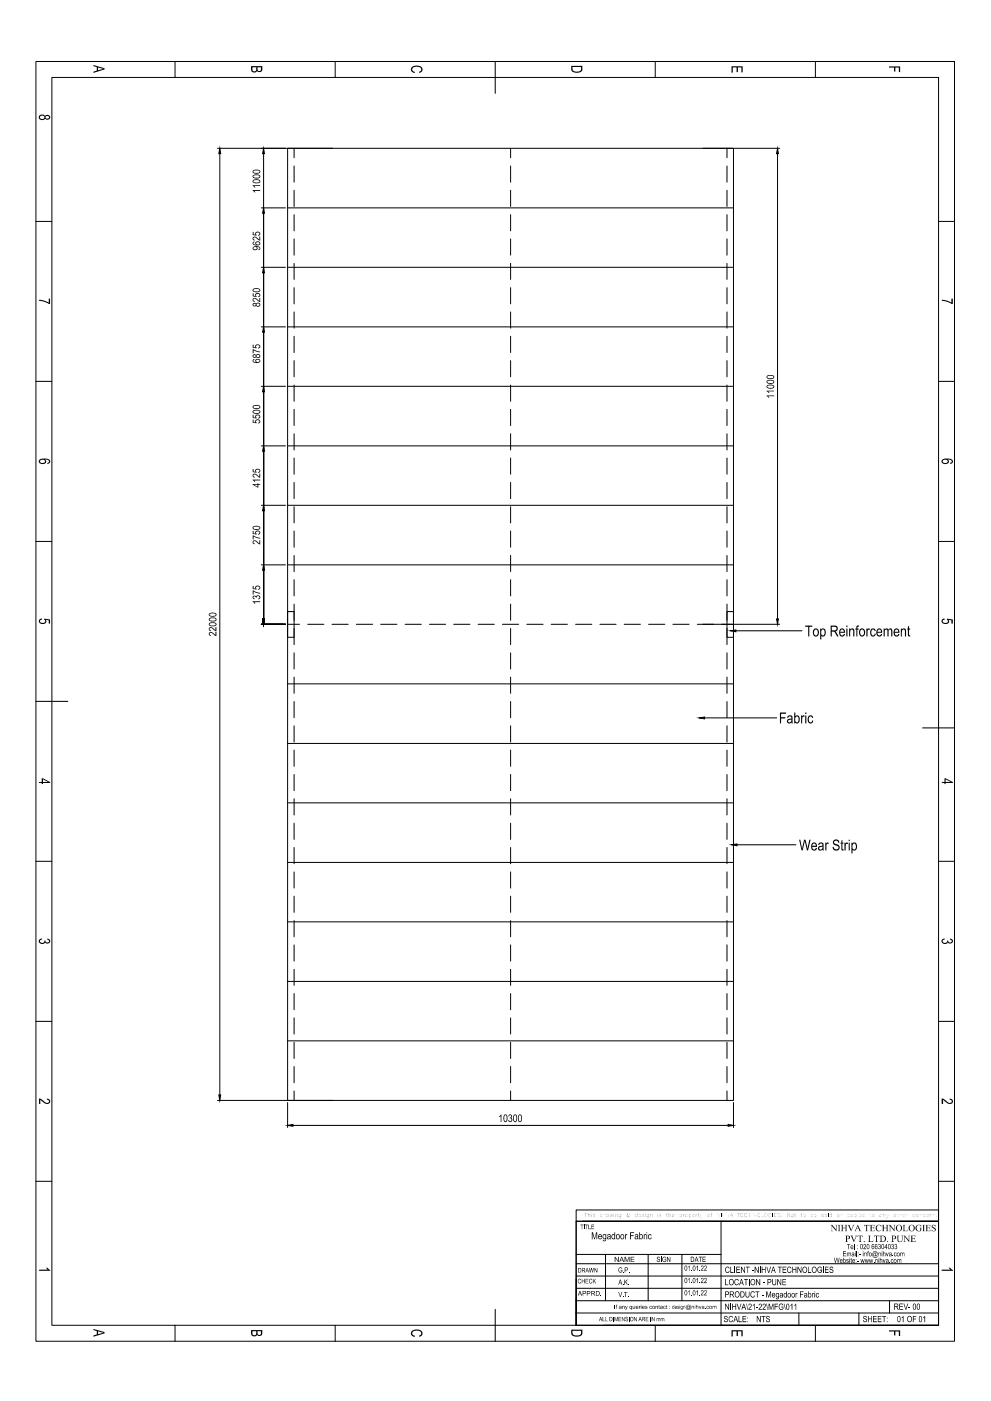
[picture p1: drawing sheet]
<svg xmlns="http://www.w3.org/2000/svg" width="297mm" height="420mm" viewBox="0 0 297 420" stroke-linecap="round" stroke-linejoin="round" font-family="sans-serif">
<!-- layer: RAHM2 -->
<g fill="none" stroke="#000" stroke-width=".3">
<path d="M65.2 44.5h34.5M65.9 46.1v282.3M79 46.1v139.5M86.2 44.5h133.7v285.5h-133.7zM88.2 44.5v2.8M88.2 49.8v4.8M88.2 57.1v4.8M153 44.5v2.8M153 49.8v4.8M153 57.1v4.8M210.7 44.5h23M217.9 44.5v2.8"/>
<path d="M217.9 49.8v4.8M217.9 57.1v4.8M233.1 46.1v139.5M78.3 62.3h7.3M86.2 62.3h133.7M88.2 64.4v4.8M88.2 71.7v4.8M88.2 79v4.8M153 64.4v4.8M153 71.7v4.8M153 79v4.8M217.9 64.4v4.8"/>
<path d="M217.9 71.7v4.8M217.9 79v4.8M78.3 98h7.3M78.3 80.2h7.3M86.2 98h133.7M86.2 80.2h133.7M88.2 86.3v4.8M88.2 93.5v4.9M153 86.3v4.8M153 93.5v4.9M217.9 86.3v4.8M217.9 93.5v4.9"/>
<path d="M78.3 115.9h7.3M86.2 115.9h133.7M88.2 100.9v4.8M88.2 108.1v4.9M88.2 115.5v4.8M153 100.9v4.8M153 108.1v4.9M153 115.5v4.8M217.9 100.9v4.8M217.9 108.1v4.9M217.9 115.5v4.8M78.3 133.7h7.3"/>
<path d="M86.2 133.7h133.7M88.2 122.8v4.8M88.2 130.1v4.8M88.2 137.4v4.8M153 122.8v4.8M153 130.1v4.8M153 137.4v4.8M217.9 122.8v4.8M217.9 130.1v4.8M217.9 137.4v4.8M78.3 151.5h7.3M86.2 151.5h133.7"/>
<path d="M88.2 144.7v4.8M88.2 152v4.8M88.2 159.2v4.9M153 144.7v4.8M153 152v4.8M153 159.2v4.9M217.9 144.7v4.8M217.9 152v4.8M217.9 159.2v4.9M78.3 169.4h7.3M86.2 169.4h133.7M88.2 166.6v4.8"/>
<path d="M88.2 173.8v4.9M153 166.6v4.8M153 173.8v4.9M217.9 166.6v4.8M217.9 173.8v4.9M78.3 187.2h7.3M86.2 183.4h2v7.7h-2zM86.2 187.2h3.6M88.2 181.2v4.8M88.2 188.5v4.8M88.2 195.8v4.8M92.2 187.2h4.9"/>
<path d="M99.5 187.2h4.9M106.8 187.2h4.9M114.1 187.2h4.9M121.4 187.2h4.9M128.7 187.2h4.9M136 187.2h4.9M143.3 187.2h4.9M150.6 187.2h4.9M153 181.2v4.8M153 188.5v4.8M153 195.8v4.8M157.9 187.2h4.9"/>
<path d="M165.2 187.2h4.9M172.5 187.2h4.9M179.8 187.2h4.9M187.1 187.2h4.9M194.4 187.2h4.9M201.7 187.2h4.9M209 187.2h24.7M217.9 183.4h2v7.7h-2zM217.9 181.2v4.8M217.9 188.5v4.8M217.9 195.8v4.8M220.6 189.2h19.8"/>
<path d="M86.2 205.1h133.7M88.2 203.1v4.8M88.2 210.4v4.9M88.2 217.7v4.8M153 203.1v4.8M153 210.4v4.9M153 217.7v4.8M211.2 215.3h21.6M217.9 203.1v4.8M217.9 210.4v4.9M217.9 217.7v4.8M86.2 223h133.7"/>
<path d="M88.2 224.9v4.9M88.2 232.3v4.8M88.2 239.6v4.8M153 224.9v4.9M153 232.3v4.8M153 239.6v4.8M217.9 224.9v4.9M217.9 232.3v4.8M217.9 239.6v4.8M86.2 240.8h133.7M86.2 258.6h133.7M88.2 246.9v4.8"/>
<path d="M88.2 254.2v4.8M153 246.9v4.8M153 254.2v4.8M217.9 246.9v4.8M217.9 254.2v4.8M220.9 253.4h17.7M86.2 276.5h133.7M88.2 261.5v4.8M88.2 268.8v4.8M88.2 276.1v4.9M153 261.5v4.8M153 268.8v4.8"/>
<path d="M153 276.1v4.9M217.9 261.5v4.8M217.9 268.8v4.8M217.9 276.1v4.9M86.2 294.3h133.7M88.2 283.4v4.8M88.2 290.7v4.8M88.2 298v4.8M153 283.4v4.8M153 290.7v4.8M153 298v4.8M217.9 283.4v4.8"/>
<path d="M217.9 290.7v4.8M217.9 298v4.8M86.2 312.2h133.7M88.2 305.3v4.8M88.2 312.6v4.8M88.2 319.9v4.8M153 305.3v4.8M153 312.6v4.8M153 319.9v4.8M217.9 305.3v4.8M217.9 312.6v4.8M217.9 319.9v4.8"/>
<path d="M65.2 330h34.5M86.2 330.7v7.4M87.8 337.5h130.4M88.2 327.2v2.8M153 327.2v2.8M217.9 327.2v2.8M219.9 330.7v7.4"/>
</g>
<g fill="#000" stroke="#000" stroke-width=".3">
<path d="M65.9 44.5l.2 1.6h-.5zM79 44.5l.3 1.6h-.6zM233.1 44.5l.2 1.6h-.5zM79 62.3l.3 1.7h-.6zM79 98l.3 1.6h-.6zM79 80.2l.3 1.6h-.6zM79 115.9l.3 1.6h-.6zM79 133.7l.3 1.6h-.6zM79 151.5l.3 1.7h-.6zM79 169.4l.3 1.6h-.6zM78.7 185.6h.6l-.3 1.6zM218.9 189.2l1.7-.3v.6z"/>
<path d="M232.8 185.6h.5l-.2 1.6zM209.5 215.3l1.7-.3v.6zM219.3 253.4l1.6-.3v.5zM65.6 328.4h.5l-.2 1.6zM86.2 337.5l1.6-.3v.6zM218.2 337.2l1.7 .3-1.7 .3z"/>
</g>
<g fill="#000">
<path d="M75.7 57h2.3v.3h-1.8l.4 .4h-.3zM75.7 55.6h2.3v.2h-1.8l.4 .4h-.3zM75.7 69.5h.3v.8l.6 .1v-.6l.5-.3 .6 .1 .3 .6-.6 .5v-.2l.3-.2 .1-.3-.7-.3-.4 .3 .2 .7-1.2-.2zM75.7 71.2l.9-.2 1.1 .9v-1h.3v1.3l-1.5-1-.6 .3 .5 .4-.1 .2h-.3l-.3-.3zM75.7 88h.3v.7l.6 .1-.1-.5 .2-.3 .9-.1 .4 .4v.5l-.6 .3v-.3l.4-.2v-.2l-.8-.3-.3 .3 .2 .7-1.2-.2zM75.8 89.5l.9-.1 1 .8v-.8h.3v1.2l-1.6-1-.4 .2v.3l.4 .2-.1 .2h-.2l-.4-.4zM75.7 104.7l2.3 .7v.2h-.8l-1.2-.6v.9h-.3zM75.7 103.4h.3v.7l.6 .1-.1-.5 .5-.4 .8 .1 .2 .6-.6 .5v-.2l.4-.3v-.3l-.7-.2-.4 .3 .2 .7-1.2-.2zM229.8 118.6h2.2v.2h-1.7l.3 .5h-.3zM229.8 117.2h2.2v.2h-1.7l.3 .4h-.3zM75.7 125.8h.3v.8l.6 .1-.1-.4 .2-.4 .9-.1 .4 .5v.3l-.6 .4 .4-.7-.8-.3-.3 .3 .2 .6-1.2-.1zM75.7 124.4h.3v.8l.6 .1-.1-.5 .3-.4h.8l.4 .4v.4l-.6 .3v-.2l.3-.1 .1-.4-.8-.2-.3 .2 .2 .7-1.2-.2z"/>
<path d="M75.7 140.7h.3v.7l.6 .1-.1-.4 .3-.4 .8-.1 .3 .3 .1 .6-.6 .3v-.3h.3l.1-.4-.8-.3-.3 .3 .2 .7-1.2-.2zM75.8 142.2l.8-.1 1.1 .8v-.8h.3v1.2l-1.7-1-.4 .3 .2 .3 .3 .1-.1 .2h-.2l-.4-.4zM75.7 143.8h2.3v.3h-1.8l.4 .4h-.3zM75.7 177.1l1.4 .6 .9 .1v.2l-1.2-.2-.8-.4v.9h-.3zM75.7 160.6l1.4 .5 .9 .2v.2l-1.4-.3-.6-.3v.9h-.3zM75.8 178.8l.7-.2 .3 .3 .3-.4h.4l.4 .3 .1 .5-.2 .3-.4 .1v-.2l.4-.2-.2-.5h-.6l-.1 .5-.7-.5-.3 .3 .4 .4-.1 .2-.5-.4zM75.7 175.7h.3v.8l.6 .1-.1-.5 .3-.4h.8l.4 .3v.5l-.6 .4v-.3l.3-.1 .1-.4-.8-.2-.3 .2 .2 .7-1.2-.2zM75.7 159.2h.3v.8h.6l-.1-.4 .3-.4h.8l.4 .3v.5l-.6 .3v-.2l.3-.1 .1-.4-.8-.2-.3 .2 .2 .7-1.2-.2zM75.8 162.2l.8-.1 1.1 .9v-1h.3v1.3l-1.5-1-.5 .1v.4l.4 .2-.1 .2h-.3l-.3-.4zM62.7 189.7l.8-.1 1.1 .8v-.9h.3v1.2h-.5l-1.1-.9-.5 .3 .1 .3 .4 .1-.1 .2h-.3l-.3-.4zM62.7 188.3l.8-.2 1.1 .9v-.9h.3v1.2l-.6-.2-.9-.8-.6 .2v.3l.5 .2-.1 .3-.3-.1-.3-.4zM75.7 180.3h2.3v.3h-1.8l.4 .4h-.3z"/>
<path d="M241.4 187.6h2.1v.4h-.9v2.9h-.4v-2.9h-.8zM254.5 188.5h.3v.3l.5-.3 .7 .2 .1 2.2h-.4v-1.8l-.2-.3-.6 .3-.1 1.8h-.3zM256.8 187.7l.7-.1-.1 .3h-.3l-.1 .3v.3h.4v.3h-.4v2.1h-.3v-2.1h-.3v-.3h.3zM259.7 188.5h.3v.4l.3-.4 .4 .1-.1 .4-.4-.1-.2 .4v1.6h-.3zM261.1 188.7l.8-.2 .5 .5 .1 .2-.4 .1-.2-.5h-.4l-.3 .5 .2 1.2 .4 .1 .4-.6 .3 .1-.2 .5-.3 .3h-.6l-.5-.5-.1-1.1zM264.9 188.5h.2v.3l.5-.3 .5 .1a.24 .24 0 0 0 .2 .2 .24 .24 0 0 0 .2-.3h.5l.4 .3 .1 2.1h-.4v-1.8l-.2-.3-.6 .4v1.7h-.3v-1.8l-.3-.3-.5 .3v1.8h-.3zM270 188.5h.3v.3l.5-.3 .7 .2 .1 2.2h-.4v-1.8l-.3-.3-.5 .3-.1 1.8h-.3zM272.1 187.9l.4-.2v.8h.3v.3h-.3v1.6l.3 .1 .1 .4-.7-.2-.1-1.9h-.2zM233.8 213.7h1.8v.4h-1.5v1h1.3v.4h-1.3v1.4h-.3zM240.1 214.6h.3v.3l.3-.4 .4 .2v.3l-.3-.1-.3 .2-.1 1.8h-.3zM242.4 214.7l.8-.2 .5 .5v.3h-.3l-.1-.3-.5-.1-.4 .6 .1 .7 .2 .4h.4l.3-.5h.4l-.2 .5-.4 .3h-.6l-.4-.4-.1-1zM239.5 251.8h.4l.5 2.8 .6-2.8h.4l.6 2.8 .6-2.8h.4l-.8 3.2h-.3l-.7-2.8-.6 2.8h-.3z"/>
<path d="M247.4 252.7h.3v.4l.3-.5 .4 .2-.1 .3h-.3l-.3 .2v1.7h-.3zM249.8 252.1l.6-.4 .7 .1 .3 .3 .2 .6-.3 .1-.1-.4-.4-.3-.6 .1-.2 .3 .1 .4 1.2 .5 .3 .4v.8l-.4 .4-.9 .1-.6-.5-.1-.6h.3l.2 .5 .4 .2h.6l.2-.4-.2-.6-1.3-.5-.1-.4zM252.2 252.1l.3-.2v.8h.3v.3h-.3v1.5l.3 .2v.4l-.6-.3v-1.8h-.3v-.3h.3zM253.1 252.7h.3v.4l.4-.5 .4 .2-.1 .3h-.3l-.3 .3v1.6h-.4zM149.6 334.8l.7-.6v2.3h-.2v-1.8l-.5 .4zM152.5 334.4l.6-.2 .4 .4-.3 .7 .4 .3v.4l-.5 .5h-.5l-.3-.6h.3l.2 .4 .5-.2v-.6l-.5-.1 .4-.4v-.4l-.3-.2-.3 .4h-.2z"/>
<path d="M75.8 54l1.6-.2 .6 .3v.4l-.3 .4h-1.4l-.6-.4zM76 54.1l-.1 .3 .4 .3h1.1l.4-.2-.3-.5z"/>
<path d="M75.8 52.6l.8-.3 .8 .1 .6 .3v.3l-.4 .5h-1.3l-.6-.4zM76 52.7v.4l.3 .2h1.1l.4-.3-.1-.3-.3-.1z"/>
<path d="M75.8 51.1l.7-.2h.9l.6 .4v.3l-.4 .4-1.3 .1-.6-.4zM76 51.3v.3l.4 .2h.9l.5-.2-.1-.3-.3-.2z"/>
<path d="M75.8 72.6l.5-.2-.4 .6 .4 .3 .5 .1-.3-.6 .6-.4 .7 .1 .2 .6-.5 .5h-1.2l-.6-.5zM76.8 72.8v.3l.2 .2 .8-.2-.2-.4z"/>
<path d="M75.8 74.2l.7-.4 .9 .1 .6 .3v.4l-.6 .4 .4-.4-.1-.3-.8-.2 .3 .3-.1 .4-.9 .2-.5-.3zM76.1 74.2l-.2 .3 .3 .3h.5l.3-.3-.4-.4z"/>
<path d="M75.8 91l.4-.2 .6 .3 .3-.3 .7 .1 .2 .4-.1 .5-.9 .1a.28 .28 0 0 0-.2-.2 .28 .28 0 0 0-.3 .2l-.8-.3zM76 91.3a.34 .34 0 0 0 .6 0 .34 .34 0 0 0-.6 0zM76.9 91.4a.41 .41 0 0 0 .8 0 .41 .41 0 0 0-.8 0z"/>
<path d="M75.8 86.7l.8-.3 .8 .1 .6 .3v.4l-.4 .4h-1.3l-.6-.3zM76 86.8v.4l.4 .2h1l.4-.2-.1-.3-.3-.2z"/>
<path d="M75.8 107.8l.5-.2-.3 .8 .8 .2-.2-.2v-.5l.4-.3h.5l.4 .3 .1 .5-.6 .4h-1.2l-.5-.4zM76.8 108l.1 .5 .6 .1 .3-.3-.2-.4z"/>
<path d="M75.8 106.5l.7-.3 .3 .3 .7-.3 .4 .3 .1 .4-.5 .5-.5-.1-.2-.3-.7 .3-.4-.4zM76 106.7a.34 .34 0 0 0 .6 0 .34 .34 0 0 0-.6 0zM76.9 106.7a.45 .45 0 0 0 .9 0 .45 .45 0 0 0-.9 0z"/>
<path d="M229.8 115.6l.8-.3 .9 .1 .5 .3 .1 .3-.4 .5h-1.4l-.5-.3zM230 115.8l.3 .5 1.3-.1a.43 .43 0 0 0 0-.6 .43 .43 0 0 0-.6 0z"/>
<path d="M229.8 114.2l.5-.3h1l.5 .1 .3 .6-.5 .4-1.2 .1-.6-.3zM230 114.4l.1 .3 .4 .2h.8l.5-.3-.3-.4h-1.2z"/>
<path d="M229.8 112.8l.6-.3h1l.5 .2 .2 .4-.4 .5-1.3 .1-.6-.4zM230.1 112.8l-.1 .3 .3 .3h.9l.6-.2-.3-.5z"/>
<path d="M75.8 123.2l.5-.3h1.1l.6 .4v.3l-.5 .5h-1.2l-.5-.3zM76 123.3v.3l.3 .3h1.1l.4-.3-.1-.3-.4-.2z"/>
<path d="M75.8 121.7l.7-.3 .9 .1 .6 .3v.4l-.4 .4h-1.3l-.6-.3zM76 121.8v.4l.4 .2h1l.4-.2-.1-.3-.3-.2z"/>
<path d="M75.8 158l.5-.3h1.1l.6 .4v.3l-.4 .4-1.3 .1-.5-.3zM76 158.1v.3l.3 .3h1.1l.4-.3-.1-.3-.3-.2z"/>
<path d="M75.7 145.2h1.5v-.3h.2v.3h.6v.2h-.6v.8h-.2zM76.2 145.4l1 .6v-.6z"/>
<path d="M62.7 186.9l.6-.3h.9l.4 .2 .3 .5-.5 .5h-1.1l-.7-.3zM63 187l-.2 .3 .3 .3h1l.6-.2-.4-.5z"/>
<path d="M62.7 185.5l.6-.3h.9l.6 .3 .1 .4-.5 .4-1.1 .1-.7-.4zM63 185.5a.5 .5 0 0 0 .1 .6 .5 .5 0 0 0 .6 .1l.8-.2 .2-.3-.6-.3z"/>
<path d="M62.7 184.1l.5-.3h1.1l.5 .3 .1 .3-.5 .5h-1.1l-.7-.3zM62.8 184.2v.3l.4 .2h1.1l.4-.3-.1-.3-.5-.1z"/>
<path d="M244 188.6l.7-.1 .6 .5 .1 1.1-.5 .8h-.7l-.5-.7v-1zM244.2 188.9l-.2 1.2 .2 .3 .5 .2 .4-.5v-.8l-.4-.5z"/>
<path d="M245.8 188.5h.3v.3l.3-.3h.5l.6 .8-.2 1.3-.5 .3-.6-.3v1.2h-.4zM246.4 188.9l-.3 1.1 .3 .5 .4 .1 .4-.5v-.8l-.4-.5z"/>
<path d="M249 187.6h1.4l.5 .3 .2 1-.7 .5 .9 1.5h-.4l-.9-1.5h-.7v1.5h-.3zM249.3 188v1h1l.4-.2-.1-.7z"/>
<path d="M251.7 188.8l.9-.3 .5 .4 .2 .9h-1.4l.1 .6 .3 .2 .5-.2 .2-.3h.3l-.4 .7-.7 .1-.6-.5-.1-1.1zM252.2 188.8l-.3 .7h1.1l-.3-.7z"/>
<path d="M253.7 187.6h.3v.5h-.3zM253.7 188.5h.3v2.4h-.3z"/>
<path d="M257.7 188.8l.9-.3 .6 .5 .1 1.1-.6 .8h-.6l-.5-.5-.1-1zM258 188.9l-.1 1.2 .1 .3 .5 .2 .4-.5v-.8l-.4-.5z"/>
<path d="M263 188.6l.8-.1 .5 .5 .1 .8h-1.4l.4 .8 .4-.1 .3-.4h.3l-.5 .8-.7-.1-.4-.4-.1-.8zM263.2 188.9l-.2 .6h1.1l-.2-.6z"/>
<path d="M268.2 188.6l.7-.1 .6 .5 .1 .8h-1.4l.4 .8 .4-.1 .3-.4h.3l-.5 .8-.8-.1-.4-.4-.1-.8zM268.4 188.9l-.2 .6h1.1l-.3-.6z"/>
<path d="M236.1 214.8l.4-.3 1 .3 .1 2.1h-.3v-.3l-.6 .4-.7-.3-.1-.8 .8-.4a.41 .41 0 0 0 .4-.6 .41 .41 0 0 0-.7 .1l-.2 .3h-.3zM236.3 216l-.1 .4 .2 .2h.5l.3-.3a.31 .31 0 0 0 0-.5 .31 .31 0 0 0-.5 .1z"/>
<path d="M238.1 213.7h.3v1.1l.7-.3 .6 .7-.1 1.2-.6 .6-.6-.4v.3h-.3zM238.6 214.9l-.2 .4v.8l.2 .5h.4l.4-.5v-.8l-.3-.4z"/>
<path d="M241.4 213.7h.3v.5h-.3zM241.4 214.6h.3v2.3h-.3z"/>
<path d="M243.3 253l.6-.4 .8 .4 .2 1h-1.5l.3 .7 .3 .1 .4-.1 .1-.4h.4l-.4 .7-.7 .1-.5-.4-.2-.4zM243.7 253.1l-.2 .5h1l-.3-.6z"/>
<path d="M245.5 252.8l.7-.2 .5 .3 .2 2.1h-.3v-.3l-.5 .4-.8-.2v-.9l.8-.3a.41 .41 0 0 0 .3-.7 .41 .41 0 0 0-.7 .1l-.2 .3h-.2zM245.7 254.1l-.2 .5 .3 .2 .4-.1 .3-.3a.31 .31 0 0 0 0-.5 .31 .31 0 0 0-.5 .1z"/>
<path d="M254.4 251.8h.3v.5h-.3zM254.4 252.7h.3v2.3h-.3z"/>
<path d="M255.2 252.7h.3v.3l.3-.3h.6l.5 1-.1 .8-.3 .5-.6 .1-.4-.3v1.1h-.3zM255.8 253l-.3 .4v.7l.1 .4 .4 .3 .4-.3 .2-.9-.3-.5z"/>
<path d="M151.1 334.3l.7-.1 .3 .6v1.1l-.5 .6h-.4l-.3-.6v-.8zM151.3 334.5l-.2 1.4 .5 .4 .3-.4v-1l-.2-.4z"/>
<path d="M154 334.4l.5-.2 .5 .5v1.1l-.4 .7h-.5l-.2-.4zM154.2 334.5l-.2 1.3 .1 .4 .4 .1 .2-.4v-1.1l-.3-.4z"/>
<path d="M155.4 334.4l.6-.2 .4 .5v1.1l-.3 .7h-.5l-.3-.5zM155.7 334.5l-.2 1.1 .1 .6 .4 .1 .2-1.3-.1-.4z"/>
</g>
<!-- layer: 0 -->
<g fill="none" stroke="#000" stroke-width=".3">
<path d="M10.8 18.4h275.3v383.8h-275.3zM52.5 18.4v4.8M100.5 18.4v4.8M148.4 18.4v9.6M196.4 18.4v4.8M244.4 18.4v4.8M15.6 23.2h265.7v374.3h-265.7zM10.8 66.4h4.8M281.3 66.4h4.8M10.8 114.4h4.8M281.3 114.4h4.8M10.8 162.4h4.8"/>
<path d="M281.3 162.4h4.8M10.8 210.3h9.5M276.5 218.3h9.6M10.8 258.3h4.8M281.3 258.3h4.8M10.8 306.3h4.8M281.3 306.3h4.8M10.8 354.3h4.8M281.3 354.3h4.8M172.7 362.9h108.6v3.4h-108.6zM172.7 366.3h108.6v31.2h-108.6zM172.7 379h108.6"/>
<path d="M172.7 366.3v31.2M172.7 376.2h43.4M174.6 366.3h106.7M181.5 376.2v13.9M194.3 376.2v13.9M204.4 376.2v13.9M216.1 366.3v31.2M52.5 397.5v4.7M100.5 397.5v4.7M148.4 392.7v9.5M172.7 390.1h108.6M172.7 386.4h108.6"/>
<path d="M172.7 382.7h108.6M172.7 393.8h108.6M180.9 397.5h100.4M196.4 397.5v4.7M239.5 393.8v3.7M244.4 397.5v4.7M257.4 393.8v3.7M266.6 390.1v3.7"/>
</g>
<g fill="#000">
<path d="M219.3 19.9h3.3v1.8h-.4v-1.5h-1v1.4h-.4v-1.4h-1.2v1.6h-.3zM266.5 19.9h3.3v1.7h-.4v-1.3h-1v1.1h-.4v-1.1h-1.5zM123.5 20.1l1.1-.4 1.4 .1 .5 .6 .1 .8-.9 .7-.1-.4 .7-.4-.3-.8-.8-.3-1 .1-.7 .6 .3 .6 .6 .3-.1 .3-.3-.1-.8-.6zM11.7 89.9l1.4 .2 1.5 .7v-1.2h.4v1.6l-2-.8-1.3-.2zM282.3 89.9l1.4 .2 1.5 .7v-1.2h.4v1.6l-2-.8-1.3-.2zM11.7 185.9l.9-.4v.3l-.6 .2v.5l.5 .3h.6l.5-.4-.3-.9 1.7 .3v1.2h-.4v-1l-.9-.1 .2 .3-.2 .7-.6 .2h-.9l-.5-.6zM282.3 185.9l.8-.4 .1 .3-.6 .2v.5l.5 .3h.6l.5-.5-.3-.8 1.7 .3v1.2h-.4v-1l-.9-.1 .2 .6-.3 .4-.5 .2h-.9l-.5-.5zM11.7 281.8l.8-.3 .1 .3-.6 .3v.4l.5 .3 .6-.2 .2-.5h.3l.3 .5h.5l.3-.5-.6-.3 .3-.3 .5 .3 .1 .6-.7 .6-.8-.4-.4 .4-.8 .1-.6-.5zM282.4 281.8l.7-.3 .1 .3-.4 .1-.3 .5 .3 .3 .6 .1 .5-.3v-.4h.3l.3 .5h.6l.2-.4-.6-.4v-.3l.6 .2 .3 .4-.1 .5-.6 .4-.6-.1a.26 .26 0 0 0-.3-.2 .26 .26 0 0 0-.2 .3l-.7 .1-.7-.3-.2-.4zM11.7 329.4l.6 .2 1.7 1.2 .7-.4-.2-.5-.5-.1 .1-.3 .5 .1 .4 .5v.5l-.6 .5-.7-.1-1.6-1.2v1.3h-.4zM282.3 329.4l.5 .2 1.8 1.2 .5-.1 .2-.3-.2-.5-.5-.1 .1-.3 .5 .1 .4 .4v.6l-.5 .4-.7 .1-1.7-1.3v1.3h-.4zM174 367.3h.9v.1h-.4v1.2l-.1-1.2h-.4z"/>
<path d="M175.1 367.3l.1 1.3zM175.2 363.8h.8h-.4v1.1v-1.1zM175.4 367.3h.8v.1h-.3v1.2l-.2-1.2h-.3zM176.2 363.8l.1 .6 .5-.2 .1 .7-.2-.7-.4 .2-.1 .5zM176.4 367.3h.1v1.2h.6v.1h-.7zM177.3 367.3h.8v.1h-.7v.4h.6v.2h-.6v.5h.7v.1h-.8zM177.3 364.2v.7zM177.4 369.6h.3l.5 1.7 .5-1.7h.3v2.1h-.2v-1.8l-.5 1.8h-.2l-.5-1.8v1.8h-.2zM177.8 364.2h.5l.1 .1h-.6l.5 .3v.3h-.5l.5-.1-.5-.3zM181 364.2v.2l.4-.2-.4 .1v.6zM182.7 364.2l.2 .7 .2-.7 .3 .7 .2-.7-.2 .7-.3-.7-.2 .7zM184 364.2v.7z"/>
<path d="M184.2 376.9h.3l.8 1.2v-1.2h.2v1.5h-.2l-.8-1.1v1.1h-.3zM184.5 364.2v.2l.5-.2 .1 .7-.2-.7-.4 .2v.5zM187.2 376.9h.4l.4 1.3 .4-1.3h.3v1.5h-.2v-1.2l-.4 1.2h-.2l-.5-1.3v1.3h-.2zM187.3 370.1l.3 .3 .1-.3h.3v.3l-.4 .1v1.2h-.3zM188.9 369.6h1.1v.2h-.9v.6h.8v.3h-.8v1h-.2zM189 376.9h1.1v.2h-.9v.5h.9v.1h-.9v.6h1v.1h-1.2zM192.5 364.2h.5l-.6 .1 .6 .3v.3l-.6-.1 .4 .1 .2-.1-.5-.3zM193 370.1l.1 .3 .3-.3 .2 .1-.4 .4v1.1h-.2zM193.4 364.2v.7zM194.9 364.2l.1 .2 .5-.2 .1 .7-.2-.7-.4 .2-.1 .5zM194.4 370.3l.6-.2 .3 .3-.2 .2-.4-.3-.2 .3 .2 .9 .6-.4-.3 .6h-.4l-.3-.4zM196.9 377.1l.3-.2 .6 .2v.2l-.4-.3-.4 .2 .1 .3 .7 .3-.1 .6-.5 .1-.3-.2-.1-.4 .4 .4 .5-.2-.1-.2-.7-.4z"/>
<path d="M197.2 364.2v.7zM197.6 364.2h.5l-.5 .1 .5 .3v.3h-.5l.6-.1-.6-.3zM198.1 376.9h.2v1.5h-.2zM198.7 377l.6-.1 .3 .2-.1 .3-.1-.3h-.5l-.2 .4v.5l.3 .3 .5-.2v-.2h-.3v-.2h.5v.5l-.2 .2h-.6l-.3-.3-.1-.6zM199.9 376.9l.9 1.2v-1.2h.1v1.5l-.8-1.1v1.1h-.2zM199.8 363.8v.4h.2h-.2v.5l.3 .3-.4-.8zM200.4 363.8l.1 .6 .5-.2 .1 .7-.2-.7-.4 .2-.1 .5zM204.7 364.2l.1 .2 .4-.2-.4 .1v.6zM208.6 364.2v.2l.5-.2-.4 .1-.1 .6zM209.4 363.8l.2 .4-.2 .5 .3 .3-.3-.1v-.7h-.2zM209.4 376.9h1v.2h-.4v1.3h-.2v-1.3h-.4zM209.9 364.2l.3 .7 .4-.7-.7 1.2 .3-.5z"/>
<path d="M210.6 376.9h.9v.2h-.8v.5h.8v.1h-.8v.5h.8v.2h-.9zM213.2 363.8h.3l-.3 .2 .3 .2h-.3v.7l-.1-.7zM215 363.8l.8 1.1v-1.1v1.1l-.8-1.1v1.1zM216.3 363.8v1.1zM216.7 363.8v.5h.8v-.5v1.1v-.6h-.8v.6zM217.8 363.8l.4 1.1 .5-1.1-.4 1.1zM221 363.8h.8h-.4v1.1v-1.1zM222.1 363.8h.7h-.7v.5h.4h-.4v.6l.7 .1h-.7zM224.5 363.8l.1 .5h.8v-.5v1.1v-.6h-.8l-.1 .6zM225.8 363.8l.8 1.1v-1.1v1.1l-.8-1.1v1.1zM228.3 363.8v1.1l.6 .1h-.6zM230.4 364l.5-.2 .3 .3a.45 .45 0 0 0-.7-.2 .45 .45 0 0 0-.2 .6 .4 .4 0 0 0 .5 .4 .4 .4 0 0 0 .4-.4h-.3l.3 .2a.52 .52 0 0 1-.8 .1 .52 .52 0 0 1 0-.8z"/>
<path d="M231.5 363.8l.1 1.1zM232 363.8h.7h-.7v.5h.5h-.5v.6l.7 .1h-.7zM233.1 364l.6-.2 .2 .2-.5-.2-.3 .3 .7 .4a.38 .38 0 0 1-.2 .5 .38 .38 0 0 1-.5-.2l.5 .1 .2-.3zM234.2 364.8v.2zM235.9 363.8l.8 1.1v-1.1v1.1l-.7-1.1-.1 1.1zM238.3 363.8v.4h.2h-.2v.5l.3 .3-.5-.8zM240.1 363.8l.1 .4h.2h-.2v.5l.2 .3-.2-.1zM246.2 364.2h.6l-.6 .1 .6 .3v.3h-.6l.6-.1-.6-.3zM248.3 363.8v1.1zM248.9 367.4h.5l1.2 1.4v-1.3l-.3-.1h.7l-.3 .1v1.8l-1.3-1.6v1.4l.3 .1h-.7l.3-.2v-1.4zM250 377.2h.2l.2 1.3 .3-1.3h.2l.3 1.3 .3-1.3h.1l-.3 1.5h-.2l-.3-1.3-.3 1.3h-.2zM251.1 367.4h.8l-.3 .1v1.6l.3 .1h-.8l.3-.2v-1.4z"/>
<path d="M252 364.2v.2l.4-.2-.3 .1-.1 .6zM252 367.4h.8l-.2 .1v.7h.9v-.7l-.3-.1h.8l-.3 .1v1.6l.3 .1h-.8l.3-.2v-.7h-.9v.8l.2 .1h-.8l.3-.3v-1.2zM252.7 375.2h.9v.2h-.7v.5h.6v.2h-.6v.5h.7v.2h-.9zM253.8 377.7h.6l-.2 .2-.4-.1 .6 .5-.2 .4-.5-.2 .1-.1 .2 .2 .3-.1-.5-.4zM253.8 375.7l.2 .1 .9-.1 .2 1.1-.3-1-.2 .1-.1 .9-.1-1-.3 .1-.1 .9h-.2zM253.8 373.1h1.1v.1h-.5v1.4h-.1v-1.4h-.5zM253.9 364.3l.2-.1 .5 .1a.36 .36 0 0 0-.6-.1 .36 .36 0 0 0 0 .6 .36 .36 0 0 0 .5 0 .37 .37 0 0 1-.5 .1 .37 .37 0 0 1-.1-.6zM255 377.3l.2-.1 .1 .4-.1 1 .2 .1h-.4zM256 373.1l.1 1.5zM254.1 367.4h.8l-.3 .3 .6 1.1 .5-1.2-.2-.2h.6l-1 1.9-.8-1.8zM256.7 375.2h.2v1.6h-.2zM256.9 378.1h.5v.2h-.5z"/>
<path d="M254.9 370.6h.8l-.2 .2 .5 1.3 .5-1.2-.2-.3h.6l-.9 1.9zM257.1 364.2v.7zM257.5 376.1h.5v.2h-.5zM257.9 377.6h.2l.2 .9 .2-.9h.1l.2 .9 .2-.9h.2l-.3 1.1h-.2l-.2-.8-.1 .8h-.2zM257.1 370.6h1.5v.4l-.2-.3h-.4v1.6l.2 .2h-.8l.3-.2v-1.6h-.5l-.2 .3zM259.1 375.7l.1 .1 .5-.1 .1 1.1-.3-1-.3 .1-.1 .9zM259.2 377.6h.1l.3 .9 .1-.9h.2l.2 .9 .2-.9h.1l-.2 1.1-.4-.8-.2 .8h-.1zM258.9 373.2l.4-.1 .3 .1v.5l-.6 .7h.6v.2h-.8l.6-1-.1-.4-.5 .3zM260.1 375.3l.3-.1-.2 .3 .2 .2-.2 .1v1l-.3-1zM259 367.4h1.5l.1 .4-.2-.3h-.5v1.6l.3 .1h-.9l.3-.2v-1.5h-.4l-.2 .3zM260.4 377.6h.2l.2 .9 .2-.9 .4 .9 .3-.9-.3 1.1-.3-.8-.2 .8h-.2zM260.8 363.8v.4h.2h-.2v.5l.3 .3-.4-.8z"/>
<path d="M260.7 367.4h1.4l.1 .3-.3-.3h-.6v.8h.5l.2-.3v.7l-.2-.3h-.5v.8h.6l.4-.3-.2 .4h-1.4l.3-.1v-1.6zM260.2 370.6h.8l-.3 .3v1.4h.8l.3-.4-.2 .6h-1.4l.2-.2v-1.6zM261.9 378.5l.2 .2zM262.4 377.6l.6 .1 .1 1-.3-.9-.3 .1-.1 .8zM263.3 373.2l.2-.1 .4 .1-.1 .6 .2 .3-.2 .5-.5-.1-.1-.3h.2a.27 .27 0 0 0 .3 .2 .27 .27 0 0 0 .2-.4 .27 .27 0 0 0-.4-.1l.3-.6-.3-.1-.1 .3zM263.3 375.7l.1 .1 .6-.1v1.1l-.3-1-.2 .1-.2 .9zM262 370.6h1.5v.4l-.2-.3h-.4v1.4l.3 .4h-.8l.2-.2v-1.6h-.4l-.2 .3zM263.7 377.2h.2v.6l.1-.2 .4 .2 .1 .9h-.2l-.1-.9-.3 .1v.8h-.2zM262.7 367.7l.5-.4h.9l.1 .6-.4-.4-.5-.1-.5 .6 .1 .8 .3 .3h.6l.4-.3-.3 .4-.8 .1-.4-.4-.2-.7zM264.6 375.2h.2v.6h.6v1h-.2l-.1-1-.3 .1v.9h-.2zM264.7 364.2l.1 .2 .5-.2 .1 .7-.2-.7-.4 .2-.1 .5zM264.3 367.4h.8l-.2 .1v.7h.9l-.1-.7-.2-.1h.8l-.3 .1v1.6l.3 .1h-.8l.2-.1 .1-.8h-.9v.8l.2 .1h-.8l.3-.1v-1.6z"/>
<path d="M264.6 377.6h.2l.2 .9 .3-.9h.1l-.3 1.1h-.2zM265.7 364.2l.3 .7 .4-.7-.4 1-.3 .2 .3-.5zM265.5 375.7h.2l.3 .8 .2-.8h.2l-.4 1.1h-.1zM266.3 367.4h.5l1.2 1.4v-1.3l-.3-.1h.7l-.3 .1v1.8l-1.3-1.6v1.4l.3 .1h-.7l.3-.2v-1.4zM266.6 378.5l.2 .2zM267.2 373.2l.4-.1 .3 .3-.2 .4 .2 .5-.5 .3-.3-.4 .3 .3 .4-.2v-.3l-.4-.1 .3-.4a.23 .23 0 0 0-.1-.3 .23 .23 0 0 0-.3 .2l-.2 .1zM267.5 376.5l.2 .3zM267.1 377.8l.2-.2 .4 .1 .1 .2-.3-.1-.3 .1 .1 .7 .5-.2-.2 .3-.5-.1zM268.2 373.2l.4-.1 .3 .2-.2 .5 .2 .5-.2 .3-.6-.3 .1-.1 .2 .3 .3-.2v-.3l-.3-.1 .3-.6-.6 .2zM268 375.8h.7v.2l-.3-.2-.3 .1 .1 .7 .5-.2-.1 .3-.4 .1-.2-.2zM268.9 377.6h.5l.2 .2 .5-.2v1.1l-.2-.9-.3 .1v.8l-.1-.8-.4-.1v.9h-.2zM269 363.8v.4h.2h-.2v.5l.3 .3-.3-.1v-.7h-.2z"/>
<path d="M269.6 363.8v.6l.6-.2v.7l-.1-.7-.5 .2v.5zM269.8 375.7l.2 .1 .9-.1 .2 1.1-.3-1-.3 .2v.8l-.2-1-.3 .1v.9h-.2zM268.7 370.6h.9l-.3 .2v1.1l.3 .5 .7-.3 .1-1.3-.3-.2h.6l-.2 .1v1.2l-.3 .5-.6 .1-.5-.2-.1-1.6zM270.7 370.6h.5l1.2 1.4v-1.3l-.3-.1h.7l-.3 .2v1.7l-1.3-1.5v1.3l.3 .2h-.7l.3-.2v-1.5zM271.7 364.2v.2l.4-.2-.3 .1-.1 .6zM270.6 367.4h.8l-.3 .2v1.4l.6 .1 .5-.4-.2 .5h-1.4l.2-.1v-1.6zM272.9 370.6h1.5v.4l-.2-.3h-.8v.7h.6l.2-.2v.6l-.2-.3h-.6v.8h.8l.3-.3-.1 .5h-1.5l.2-.2v-1.6zM273.7 364.2l.5 .1a.35 .35 0 0 0-.5 0 .35 .35 0 0 0 0 .5 .35 .35 0 0 0 .5 0 .39 .39 0 0 1-.6 0 .39 .39 0 0 1 .1-.6zM275.7 364.2v.2l.5-.2 .1 .7-.2-.7-.4 .2v.5zM274.6 367.7l.5-.4h1v.6l-.4-.5h-.4l-.4 .3-.2 .7 .4 .7 .5 .1 .3-.1v-.7l-.3-.2h.7l-.2 .2v.7l-1 .2-.3-.2-.4-.6zM276.5 367.4h.8l-.3 .1v1.6l.3 .1h-.8l.2-.1v-1.6zM276.8 364.2l.5 .1a.35 .35 0 0 0-.5 0 .35 .35 0 0 0 0 .5 .35 .35 0 0 0 .5 0 .39 .39 0 0 1-.6 0 .39 .39 0 0 1 .1-.6z"/>
<path d="M277.4 367.4h1.5v.3l-.3-.3h-.7v.8h.6l.2-.3v.7l-.3-.3h-.5v.8h.7l.4-.3-.1 .4h-1.5l.2-.1v-1.7zM278.7 364.2l.1 .2 .4-.2-.4 .1v.6zM279.5 364.2v.2l.5-.2 .1 .7-.2-.7-.4 .2v.5zM279.3 367.6l.3-.3h.8v.6l-.5-.5-.4 .3 1 .8-.2 .7-1 .1v-.7l.3 .5 .7-.1-.1-.4-.9-.6zM280.6 364.8v.2zM11.7 380.8h2.6l-.5-.6h.4l.8 .9h-3.3zM173.3 383.7l.5-.2 .4 .3-.2 .1-.1-.2h-.3l-.2 .2 .1 .8 .3 .1 .4-.3-.4 .4h-.3l-.3-.3zM174.4 383.5l.1 .6h.6v-.6h.2v1.4h-.2v-.7h-.6l-.1 .7zM175.5 383.5h.8v.2h-.6v.4h.6l-.6 .1v.6l.7 .1h-.9zM176.5 380.3h.2l.2 1.2 .3-1.2h.2l.2 1.2 .3-1.2h.1l-.3 1.3-.4-1.2-.3 1.2h-.2zM176.7 383.7l.2-.2 .5 .2 .1 .2-.6-.2-.2 .4 .2 .7 .6-.3-.2 .4-.6-.1zM177.7 383.5l.2 .7 .7-.7-.4 .6 .5 .8h-.3l-.3-.7-.4 .7z"/>
<path d="M178.2 380.3l.7 1 .1-1v1.3l-.7-1-.1 1zM180 388.4l.2 .2zM180.6 395h.2v1.1l.5 .1h-.7zM181.5 395l.1 1.1 .5 .1h-.6zM183.8 395l.1 1.2zM184.2 395h.2l.3 1.1 .3-1.1h.2v1.2l-.1-1-.5 1-.3-1.1-.1 1.1zM184.2 391.3h.2v1.2h-.2zM184.7 391.4l.4-.1-.3 .2 .2 .2-.2 .8-.3-.7zM185.4 395h.8l-.6 .1v.4h.6l-.6 .1v.5l.6 .1h-.8zM185.3 387.5h.2l.4 1.3 .4-1.3h.2l-.5 1.5h-.1zM185.6 380.2l.5-.1 .4 .2-.2 .3-.1-.3h-.4l-.3 .3 .1 .6 .2 .3 .6-.2v-.3h-.4v-.1h.5v.5l-.2 .2h-.6l-.3-.3-.1-.7zM186.4 395l.7 1 .1-1v1.2l-.7-1-.1 1z"/>
<path d="M186.5 391.7h.7v.8h-.2l-.1-.8-.2 .2v.6h-.2zM186.7 388.8l.2 .2zM186.7 385.1l.2 .2zM186.8 381.4l.2 .2zM187.1 383.7h.2v.8l.6-.8h.3l-.6 .7 .6 .9h-.2l-.5-.8-.2 .8h-.2zM187.6 395h.5l.1 .2-.1 .1-.1-.2-.4 .1v.2l.7 .4-.2 .4-.4 .1-.3-.3 .2-.2v.3h.4l.1-.2-.6-.4zM187.3 391.7l.5 .7 .3-.7-.5 1.2-.2-.2 .3-.2zM187 387.5h1.1v.1h-.5v1.4h-.1v-1.4h-.5zM188.2 388.8l.2 .2zM188.4 385.1l.1 .2zM188.4 381.4l.3 .2zM188.5 395l.1 1.2z"/>
<path d="M190 395l.7 1 .2-1v1.2l-.8-1-.1 1zM189.7 391.7l.2 .7 .3-.1v-.6h.2v.8h-.7zM191.5 391.7h.5l-.3 .2v.6h-.2zM193.4 391.7h.6l-.1 .2-.4-.1 .6 .4-.2 .3-.5-.1v-.2l.5 .2-.5-.4zM193.6 395h.7l-.6 .1v.4h.6l-.6 .1v.5l.7 .1h-.8zM195 395h.1v1.2h-.1zM194.7 391.8l.6-.1 .1 .2-.5-.1-.1 .4 .4 .2 .2-.2-.1 .3h-.5zM195.3 395l.8 1 .1-1v1.2l-.7-1v1h-.2zM196.5 391.7h.7v.8h-.2l-.1-.8-.2 .2v.6h-.2zM196.8 395.3l.6 .2 .4-.2 .1 .9-.2-.8-.3 .1v.7l-.2-.8-.3 .2-.1 .6zM197.5 391.4l.3 .3-.2 .1 .2 .7h-.3zM198 395.3l.6 .2 .4-.2 .1 .9-.2-.8-.3 .2v.6l-.2-.8-.2 .1-.2 .7z"/>
<path d="M198.8 391.8l.6-.1 .1 .2-.5-.1-.1 .4 .4 .2 .2-.2-.1 .3h-.5zM199.7 391.4l.3 .3-.2 .1 .2 .7h-.3zM203 391.7h.6l-.5 .1 .5 .3-.1 .4-.5-.1v-.2l.5 .1-.5-.3zM204.8 391.7h.6v.8l-.2-.8-.3 .1-.1 .7zM206.3 379.9l.4-.4v1.6l-.1-1.2-.3 .2zM206.3 383.6l.4-.4v1.6l-.1-1.2-.3 .2zM206.3 387.3l.4-.4v1.6l-.1-1.2-.3 .2zM207.2 380.9l.2 .2zM207.2 384.6l.2 .2zM207.2 388.3l.2 .2zM207.3 391.7h.7v.8l-.3-.8-.2 .1-.2 .7zM208.6 391.3l.2 .4h.5v.8l-.2-.8-.3 .1-.2 .7z"/>
<path d="M208.7 379.9l.5-.4v1.6h-.2v-1.2l-.2 .2zM208.7 383.6l.5-.4v1.6h-.2v-1.2l-.3 .2zM208.7 387.3l.5-.4v1.6h-.2v-1.2l-.2 .2zM209.7 380.9l.2 .2zM209.7 384.6l.2 .2zM209.7 388.3l.2 .2zM209.5 391.7l.4 .6 .3-.6-.3 .8zM210.2 379.6l.5-.1 .2 .3-.1 .5-.5 .6h.6v.2h-.8l.6-1.1-.1-.3-.5 .3zM210.2 383.4l.2-.2 .4 .2 .1 .5-.6 .7h.6v.2h-.8l.6-1.1-.1-.3-.5 .3zM210.2 387.1l.2-.2 .4 .2 .1 .4-.6 .8h.6v.2h-.8l.6-1.1-.1-.3-.5 .3zM211.4 392.3l.2 .2zM211.2 379.6l.6 .1 .1 .5-.6 .7h.6v.2h-.9l.7-1-.1-.4-.5 .3z"/>
<path d="M211.1 383.4l.7-.1 .1 .6-.6 .7h.6v.2h-.9l.7-1.1-.1-.3-.5 .3zM211.1 387.1l.3-.2 .4 .2 .1 .4-.6 .8h.6v.2h-.9l.7-1.1-.1-.3-.5 .3zM211.8 391.8l.3-.2 .3 .1 .1 .2-.4-.2-.2 .3 .2 .4 .4-.2-.1 .3-.6-.1zM213.6 391.7h1l.1 .8-.2-.8-.3 .2v.6l-.2-.8-.2 .1-.2 .7zM217.1 394.8l.6-.2 .4 .4-.2 .2-.3-.4-.4 .2 .1 .3 .9 .5v.4l-.4 .3h-.4l-.4-.3v-.3h.2l.2 .4 .6-.2-.1-.3-.8-.4zM217.4 383.6h.2v1.6h.7v.2h-.9zM217.4 391h.2l.7 1.4v-1.4h.2v1.8h-.2l-.8-1.4v1.4h-.1zM217.5 380.1l.4-.3 .6 .3 .2 .3-.8-.3-.3 .4 .2 1h.4l.3-.4 .2 .1-.3 .5h-.6l-.3-.2-.1-1zM218.9 391h.2v1.8h-.2zM218.9 379.9h.2v1.6h.8v.2h-1zM219.3 398.9h3.3v1.9h-.4v-1.5h-1v1.4h-.4v-1.4h-1.2v1.5h-.3zM219.5 391h.2v.7h.7v-.7h.3v1.8h-.3v-.8h-.7v.8h-.2z"/>
<path d="M218.5 394.9l.5-.3 .6 .3 .1 .3h-.2l-.2-.3h-.4l-.3 .6 .3 .8 .5-.1 .1-.4 .2 .1-.2 .5-.6 .1-.4-.3zM220.1 379.9h.3v1.8h-.3zM220.7 379.9h1.1v.2h-.9v.5h.9v.3h-.9v.6h.9v.2h-1.1zM220.4 383.7l.7-.1 .3 .3-.2 .3-.4-.5-.4 .4-.1 .6 .3 .5 .3 .1 .3-.5h.3l-.5 .6h-.5l-.3-.4-.1-.9zM221.4 394.7h.2v1.6h.7v.2h-.9zM220.8 391h.2l.5 1.6 .5-1.6h.2l-.6 1.8h-.2zM222.1 379.9h.2l.8 1.4v-1.4h.2v1.8l-1-1.4v1.4h-.2zM222.6 394.7h1.1v.2h-.9v.5h.8v.3h-.8v.6h.9v.2h-1.1zM223 383.6h1.2v.2h-.5v1.6h-.2v-1.6h-.5zM223.5 379.9h1.2v.2h-.5v1.6h-.2v-1.6h-.5zM223.7 390.9l.6 1.9h-.2zM223.4 387.3h.3v1.3l.3 .3 .4-.2 .1-1.4h.1v1.4l-.2 .4-.5 .1-.4-.3z"/>
<path d="M224.5 383.6h.1v1.8h-.1zM224.4 391.1l.2-.1 .6 .1v.7l-.6 .8h.7v.2h-1l.8-1.2-.2-.5-.6 .4zM225.4 380.9h.6v.3h-.6zM225.3 387.3h.5l.4 .5h-.2l-.2-.3h-.4l-.2 .3-.1 .7 .3 .4h.3l.5-.4-.4 .7-.5-.1-.3-.5-.1-.7zM226 391h.2v1.8h-.2v-1.4l-.3 .3zM226.2 379.9h.2l.8 1.4v-1.4h.2v1.8h-.2l-.8-1.4v1.4h-.2zM226.6 383.6h.2l.8 1.4v-1.4h.3v1.8h-.3l-.8-1.4v1.4h-.2zM226.7 392h.5v.2h-.5zM226.8 394.7h.2l.8 1.4v-1.4h.2v1.8h-.2l-.8-1.5v1.5h-.2zM226.4 387.3h1.2v.2h-.5v1.6h-.2v-1.6h-.5zM227.8 379.9h.2v1.8h-.2zM228.3 388.4h.6v.2h-.6z"/>
<path d="M228.3 379.9h.2v.7h.8v-.7h.2v1.8h-.2v-.8h-.8v.8h-.2zM227.5 391.1l.2-.1 .6 .1v.6l-.7 .9h.8v.2h-1.1l.8-1.2-.1-.5-.6 .4zM228.7 384.6h.5v.3h-.5zM228.2 394.7h1.3v.2h-.5v1.6h-.3v-1.6h-.5zM228.7 391.1l.2-.1 .6 .1v.7l-.7 .8h.7v.2h-1l.8-1.2-.1-.5-.6 .4zM229.8 394.8l.5-.2 .4 .4-.1 .2-.3-.4-.5 .2 .1 .3 .9 .5v.4l-.4 .3h-.4l-.4-.3 .2-.3 .3 .4 .5-.2-.1-.3-.8-.4zM229.7 387.3h.3l.4 1.6 .5-1.6h.2v1.8h-.2v-1.5l-.4 1.5h-.2l-.4-1.6v1.6h-.2zM229.6 390.9h.2l.4 1.9zM229.7 379.9h.2l.5 1.6 .5-1.6h.2l-.6 1.8h-.2zM230.4 391h.3l.4 1.5 .5-1.5h.2v1.8h-.1v-1.5l-.5 1.5h-.2l-.4-1.6v1.6h-.2zM232.2 391h1v.2h-.8v.5h.7v.3h-.7v.8h-.2zM231.5 383.6h.2v1.3l.2 .3 .5-.2 .1-1.4h.1v1.4l-.3 .4h-.5l-.3-.3z"/>
<path d="M233 383.6h.2l.8 1.4v-1.4h.2v1.8l-1-1.4v1.4h-.2zM233.1 379.9h1.3v.2h-.5v1.6h-.2v-1.6h-.6zM233.6 391.2l.4-.3 .7 .2 .1 .4h-.2l-.2-.3h-.5l-.3 .9 .3 .5h.4l.3-.1v-.4h-.4v-.2h.6v.7l-.8 .2-.4-.3-.2-.5zM234.5 383.6h1.1v.2h-.9v.6h.9v.2h-.9v.6h.9v.2h-1.1zM234.6 379.9h1.1v.2h-.9v.5h.8v.3h-.8v.6h.9v.2h-1.1zM234.9 390.9h.2l.4 1.9zM236.1 380.1l.4-.3 .6 .3 .1 .3h-.2l-.2-.3h-.4l-.3 .5v.6l.3 .3h.5l.1-.4 .3 .1-.3 .5h-.6l-.4-.3-.1-.7zM237.3 391h.2v1.8h-.2v-1.4l-.4 .3zM237.5 379.9h.2v.7h.8v-.7h.2v1.8h-.2v-.8h-.8v.8h-.2zM238.5 387.8l.1 .2 .5-.2-.1 .3h-.3l-.1 1h-.1zM238.5 391l.1 1.8h-.1v-1.4l-.4 .3zM239 379.9h.2l.8 1.4v-1.4h.2v1.8h-.2l-.8-1.4v1.4h-.2z"/>
<path d="M239.8 387.3h1v.2h-.8v.6h.7v.2h-.7v.8h-.2zM242.2 379.9h.2v1.6h.7v.2h-.9zM243.4 387.8l.2 .2 .4-.2-.4 .4v.9h-.2zM244.6 388l.3-.2 .5 .1 .1 .3-.4-.3-.4 .3 .1 .7h.4l.3-.3-.2 .5-.6-.1zM245.2 380.1l.6-.3 .5 .4-.1 .3-.2-.4h-.5l-.3 .6 .1 .6 .3 .2 .6-.1v-.4h-.5v-.2h.7v.7l-.3 .2h-.6l-.4-.2-.1-1zM246.7 379.9h.2v1.8h-.2zM247.3 379.9h1v.2h-.8v.5h.8v.3h-.8v.6h.9v.2h-1.1zM248.8 380l.5-.2 .4 .4 .1 .2h-.2l-.3-.3-.5 .1 .1 .3 .9 .5v.5l-.4 .2h-.4l-.4-.3v-.2l.2-.1 .3 .4 .5-.2v-.3l-.9-.4zM258.8 394.8l.6-.2 .4 .4 .1 .2h-.3l-.2-.4-.5 .2 .2 .3 .8 .5v.4l-.4 .3h-.4l-.4-.3v-.3h.2l.3 .4 .5-.2-.1-.3-.8-.3zM260.2 394.7h.2v.7h.8v-.7h.1v1.8h-.1v-.9h-.8v.9h-.2zM261.7 394.7h1.1v.2h-.9v.5h.8v.3h-.8v.6h.9v.2h-1.1zM263.1 394.7h1.1v.2h-.9v.5h.8v.3h-.8v.6h.9v.2h-1.1z"/>
<path d="M264.4 394.7h1.2v.2h-.5v1.6h-.2v-1.6h-.5zM266.5 399h3.3v1.7h-.4v-1.4h-1v1.2h-.4v-1.2h-1.5zM269.6 390.9h1.1v.2h-.9v.6h.8v.3h-.8v.6h.9v.2h-1.1zM270.3 395.1l.5-.4v1.8h-.2v-1.5l-.3 .3zM270.8 390.9h.2l.5 1.7 .5-1.7h.2l-.6 1.9h-.2zM272.3 392h.6v.2h-.6zM273.6 394.7h1v.2h-.8v.6h.7v.2h-.7v.8h-.2zM276.7 395.1l.6-.4v1.8h-.2v-1.5l-.4 .3zM282.3 380.8h2.6l-.5-.6h.4l.8 .9h-3.3zM123.4 399.2l1.1-.5 1.2 .1 .8 .5 .1 .9-.3 .5-.6 .2-.1-.3 .7-.5-.2-.7-.8-.3h-1.2l-.6 .7 .3 .6 .6 .2-.3 .3-.9-.7z"/>
<path d="M28 19.5l3.3 1v.3l-3.3 1.1v-.4l1-.3v-1.1l-1-.3zM29.4 20.2v.9l1.6-.5z"/>
<path d="M75.2 19.8h3.4l-.1 1.4-.5 .4h-.6l-.3-.3-.4 .4h-.9l-.5-.5zM77.2 20.2l.1 .9 .8 .1 .1-1zM75.7 20.2v1l.4 .2 .6-.1 .1-1.1z"/>
<path d="M171.2 19.8h3.4l-.1 1.3-.8 .6h-1.8l-.6-.5zM171.6 20.1v.9l.5 .4 1.1 .1 .9-.5 .1-.9z"/>
<path d="M11.7 34.8l.7-.4h.8l.3 .4 .5-.4 .9 .3 .1 .7-.3 .4h-1a.34 .34 0 0 0-.3-.2 .34 .34 0 0 0-.3 .3l-1.1-.1-.4-.5zM13.7 35.2a.46 .46 0 0 0 .9 0 .46 .46 0 0 0-.9 0zM12.1 34.8l-.1 .5 .2 .3 .7 .1 .4-.4-.1-.4-.3-.2z"/>
<path d="M11.8 137.9l.8-.4 1.6 .1 .8 .4v.6l-.3 .4-.5 .1v-.3l.5-.2v-.4l-.6-.3-.7-.1 .5 .5-.1 .5-.6 .3h-.8l-.7-.5zM12.1 138l-.1 .5 .3 .3h.8l.4-.3-.3-.5z"/>
<path d="M282.4 137.9l.8-.4 1.5 .1 .8 .4 .1 .5-.2 .4-.6 .2-.1-.3 .5-.2 .1-.4-.6-.3-.7-.1 .4 .4-.1 .6-.5 .3-.7 .1-.8-.5zM282.7 138l-.2 .5 .4 .3h.7l.5-.3-.3-.5z"/>
<path d="M12.5 233.4h.4l2.1 1.2v.2h-2.1v.3h-.4v-.3h-.8v-.3h.8zM12.9 233.7v.8h1.5z"/>
<path d="M283.1 233.4l2.5 1.2v.2h-2.2v.3h-.3v-.3h-.8v-.3h.8zM283.4 233.7v.8h1.6z"/>
<path d="M179.4 370.3l.6-.2 .4 .3v.6h-.9l.2 .5 .7-.3-.3 .5h-.4l-.4-.4zM179.7 370.4l-.2 .3h.7l-.1-.3z"/>
<path d="M179.9 364.3a.36 .36 0 0 0 .1 .6 .36 .36 0 0 0 .5-.1v-.5zM180 364.2l.5 .1v-.5v1a.4 .4 0 0 1-.6 0 .4 .4 0 0 1 .1-.6z"/>
<path d="M180.7 370.3l.3-.2 .5 .2 .2-.2v1.6l-.4 .6h-.4l-.2-.3 .2-.2 .1 .3h.3l.2-.3v-.3l-.4 .2-.4-.3zM181 370.3l-.2 .8 .4 .4 .3-.3v-.6z"/>
<path d="M181.8 364.3a.35 .35 0 0 0 0 .5 .35 .35 0 0 0 .5 0v-.5zM181.7 364.3l.6-.1v.6a.38 .38 0 0 1-.5 .1 .38 .38 0 0 1-.1-.6z"/>
<path d="M182 370.3l.3-.2 .7 .2 .1 1.4-.2-.2-.3 .2-.6-.1v-.6l.5-.2a.3 .3 0 0 0 .2-.4 .3 .3 0 0 0-.4-.2 .3 .3 0 0 0-.1 .4zM182.3 371l-.1 .1a.28 .28 0 0 0 .2 .3 .28 .28 0 0 0 .3-.1 .28 .28 0 0 0-.1-.3z"/>
<path d="M183.4 370.3l.3-.2 .5 .2v-.7h.2v2.1l-.2-.2-.2 .2-.6-.2zM183.6 370.4l-.1 .8 .5 .3 .2-.3-.1-.7-.2-.2z"/>
<path d="M184.7 370.4l.4-.3 .5 .2 .2 .9-.3 .4-.5 .1-.3-.3zM185 370.4l-.2 .8 .5 .3 .3-.8-.2-.3z"/>
<path d="M186.2 376.9h.3l.6 1.5h-.3l-.1-.4h-.7l-.1 .4h-.3zM186.3 377.1l-.2 .7h.5z"/>
<path d="M186.1 370.3l.6-.2 .3 .3 .1 .6-.2 .6-.6 .1-.2-.2zM186.4 370.3l-.2 .8 .1 .3 .4 .1 .2-.9z"/>
<path d="M185.6 364.3a.35 .35 0 0 0 0 .5 .35 .35 0 0 0 .5 0v-.5zM185.5 364.3l.7-.1-.1 1-.4 .2 .4-.2v-.4a.38 .38 0 0 1-.5 .1 .38 .38 0 0 1-.1-.6z"/>
<path d="M187.8 364.5l.1 .4 .5-.1-.3-.5zM188.1 363.9v.4l.2-.3zM188 363.8h.3l-.2 .5 .3 .4 .4-.5-.4 .6 .4 .2-.4-.2-.3 .2-.3-.1v-.4l.3-.2z"/>
<path d="M190.4 364.3a.36 .36 0 0 0 .1 .6 .36 .36 0 0 0 .5-.1v-.5zM190.5 364.2l.5 .1v-.5v1a.4 .4 0 0 1-.6 0 .4 .4 0 0 1 .1-.6z"/>
<path d="M190.3 370.3l.7-.2 .3 .2 .1 1.4-.3-.2-.3 .2-.5-.2v-.5l.4-.2a.27 .27 0 0 0 .3-.3 .27 .27 0 0 0-.3-.2 .27 .27 0 0 0-.2 .3h-.2zM190.5 371l.1 .5 .5-.3v-.3z"/>
<path d="M191.4 364.3v.2h.6l-.2-.3zM191.4 364.3l.6-.1 .1 .3-.7 .1 .3 .3 .3-.1a.37 .37 0 0 1-.5 .1 .37 .37 0 0 1-.1-.6z"/>
<path d="M191.6 369.6h.2v.7l.5-.2 .3 .3 .1 .8-.4 .5-.5-.2-.2 .2zM192 370.3l-.2 .9 .5 .3 .2-.9z"/>
<path d="M193.8 369.6h.2v.3h-.2zM193.8 370.1h.2v1.6h-.2z"/>
<path d="M194 364.3a.35 .35 0 0 0-.1 .5 .35 .35 0 0 0 .6 0v-.5zM193.9 364.3l.6-.1v1l-.4 .2 .3-.2 .1-.4a.38 .38 0 0 1-.6 .1 .38 .38 0 0 1 0-.6z"/>
<path d="M201.6 364.3l-.1 .2h.6l-.1-.2zM201.5 364.3l.5-.1 .1 .3-.6 .1 .2 .3 .4-.1a.38 .38 0 0 1-.5 .1 .38 .38 0 0 1-.1-.6z"/>
<path d="M203.7 364.3v.5a.36 .36 0 0 0 .5 0 .36 .36 0 0 0 0-.5 .36 .36 0 0 0-.5 0zM203.7 364.2v.1a.39 .39 0 0 1 .5 0 .39 .39 0 0 1 0 .5 .39 .39 0 0 1-.5 0v.5z"/>
<path d="M205.4 364.6a.4 .4 0 0 1 .8 0 .4 .4 0 0 1-.8 0zM205.4 364.6a.4 .4 0 0 0 .8 0 .4 .4 0 0 0-.8 0z"/>
<path d="M206.6 364.3v.5a.36 .36 0 0 0 .5 0 .36 .36 0 0 0 0-.5 .36 .36 0 0 0-.5 0zM206.5 364.2l.1 .1a.37 .37 0 0 1 .5 0 .37 .37 0 0 1 0 .5 .37 .37 0 0 1-.5 0l-.1 .5z"/>
<path d="M207.1 376.9l.9 .1 .1 1-.2 .3-.8 .1zM207.2 377.1v1.1h.5l.2-.9-.2-.2z"/>
<path d="M207.6 364.3v.2h.6l-.2-.3zM207.7 364.2h.4l.1 .3h-.6v.3l.2 .1 .4-.1a.39 .39 0 0 1-.6 0 .39 .39 0 0 1 .1-.6z"/>
<path d="M208.7 376.9h.1l.6 1.5h-.2l-.1-.4h-.6l-.3 .4zM208.8 377l-.3 .8h.5z"/>
<path d="M212 364.6a.4 .4 0 0 1 .8 0 .4 .4 0 0 1-.8 0zM212.1 364.6a.35 .35 0 0 0 .7 0 .35 .35 0 0 0-.7 0z"/>
<path d="M219.3 363.8l.4 1.1-.1-.3h-.6l-.2 .3zM219.3 363.8l-.3 .8h.6z"/>
<path d="M226.8 364.3a.55 .55 0 0 1 1.1 0 .55 .55 0 0 1-1.1 0zM226.9 364.3a.51 .51 0 0 0 1 0 .51 .51 0 0 0-1 0z"/>
<path d="M228.9 364.3a.55 .55 0 0 1 1.1 0 .55 .55 0 0 1-1.1 0zM229 364.3a.55 .55 0 0 0 1.1 0 .55 .55 0 0 0-1.1 0z"/>
<path d="M237.1 364.6a.4 .4 0 0 1 .8 0 .4 .4 0 0 1-.8 0zM237.1 364.6a.35 .35 0 0 0 .7 0 .35 .35 0 0 0-.7 0z"/>
<path d="M240.7 364.6a.4 .4 0 0 1 .8 0 .4 .4 0 0 1-.8 0zM240.7 364.6a.35 .35 0 0 0 .7 0 .35 .35 0 0 0-.7 0z"/>
<path d="M243 364.3v.5a.36 .36 0 0 0 .5 0 .36 .36 0 0 0 0-.5 .36 .36 0 0 0-.5 0zM243 363.8v.5a.39 .39 0 0 1 .6 0 .39 .39 0 0 1 0 .5 .39 .39 0 0 1-.6 0z"/>
<path d="M244.1 364.3l-.1 .2h.7l-.3-.3zM244.1 364.3l.5-.1 .1 .3-.7 .1 .3 .3 .4-.1a.37 .37 0 0 1-.6 .1 .37 .37 0 0 1 0-.6z"/>
<path d="M247.1 364.6a.4 .4 0 0 1 .8 0 .4 .4 0 0 1-.8 0zM247.1 364.6a.4 .4 0 0 0 .8 0 .4 .4 0 0 0-.8 0z"/>
<path d="M248.7 364.3a.36 .36 0 0 0 .1 .6 .36 .36 0 0 0 .5-.1l-.1-.5zM248.7 364.3l.2-.1 .4 .1 .1-.5-.1 1a.38 .38 0 0 1-.5 .1 .38 .38 0 0 1-.1-.6z"/>
<path d="M250.9 364.6a.4 .4 0 0 1 .8 0 .4 .4 0 0 1-.8 0zM250.9 364.6a.35 .35 0 0 0 .7 0 .35 .35 0 0 0-.7 0z"/>
<path d="M251.8 377.8l.2-.2 .4 .1 .1 .5h-.6l.2 .4 .4-.2-.1 .3-.6-.1zM252 377.8l-.1 .3h.5z"/>
<path d="M252.7 377.2h.2v.6l.4-.2 .2 .4v.5l-.3 .3-.5-.1zM253 377.8l-.1 .5 .3 .3 .2-.6z"/>
<path d="M253.3 370.6h1l.4 .2-.1 .7-.7 .1v.7l.2 .2h-.8l.3-.2v-1.6zM253.9 370.7v.8h.4l.1-.6z"/>
<path d="M254.6 377.2l.2 .2zM254.6 377.6h.2v1.1h-.2z"/>
<path d="M254.9 364.6a.39 .39 0 0 1 .7 0 .39 .39 0 0 1-.7 0zM254.9 364.6a.35 .35 0 0 0 .7 0 .35 .35 0 0 0-.7 0z"/>
<path d="M255 373.7l.2-.2 .5 .1 .1 .5h-.7l.2 .4 .5-.2-.2 .3-.6-.1zM255.2 373.7l-.1 .3h.5v-.3z"/>
<path d="M255.4 375.7h.6l.1 1.1-.8-.1v-.4l.6-.2-.2-.3-.4 .2zM255.4 376.4a.3 .3 0 0 0 .6 0 .3 .3 0 0 0-.6 0z"/>
<path d="M256 364.3v.5a.36 .36 0 0 0 .5 0 .36 .36 0 0 0 0-.5 .36 .36 0 0 0-.5 0zM256 364.2v.1a.39 .39 0 0 1 .6 0 .39 .39 0 0 1 0 .5 .39 .39 0 0 1-.6 0v.5z"/>
<path d="M255.5 377.8l.2-.2 .5 .1 .1 .5h-.7l.2 .4 .5-.2-.2 .3-.6-.1zM255.7 377.8l-.1 .3h.5z"/>
<path d="M256.3 375.2l.2 .2zM256.3 375.7h.2v1.1h-.2z"/>
<path d="M256.5 377.6l.2 .3zM256.5 378.5l.2 .2z"/>
<path d="M256.9 373.5l.2 .2zM256.9 374.4l.2 .2z"/>
<path d="M257.1 375.7l.2 .2zM257.1 376.5l.2 .3z"/>
<path d="M257.1 367.3l.8 1.8 .3 .1h-.8l.2-.1-.2-.5h-.7l-.2 .5 .2 .1h-.6zM257.1 367.7l-.4 .8h.7z"/>
<path d="M257.5 364.3v.2h.6l-.2-.3zM257.5 364.3l.5-.1 .2 .3-.7 .1 .2 .3 .4-.1a.37 .37 0 0 1-.5 .1 .37 .37 0 0 1-.1-.6z"/>
<path d="M257.9 373.2l.4-.1 .3 .3v.8l-.3 .4-.5-.3zM258.1 373.2l-.1 1.1 .3 .2 .2-1z"/>
<path d="M258.6 375.2l.2 .2zM258.6 375.7h.2v1.1h-.2z"/>
<path d="M258.5 364.3a.36 .36 0 0 0 .1 .6 .36 .36 0 0 0 .5-.1v-.5zM258.6 364.2l.5 .1v-.5v1a.4 .4 0 0 1-.6 0 .4 .4 0 0 1 .1-.6z"/>
<path d="M259.9 373.2l.4-.1 .3 .4v.8l-.3 .3-.5-.3zM260 373.3l-.1 .9 .4 .3 .1-1.1z"/>
<path d="M260.5 375.9l.2-.2 .5 .1 .1 .7-.2 .3-.6-.2zM260.7 375.8l-.1 .7 .4 .1 .1-.7z"/>
<path d="M261.4 364.6a.4 .4 0 0 1 .8 0 .4 .4 0 0 1-.8 0zM261.4 364.6a.35 .35 0 0 0 .7 0 .35 .35 0 0 0-.7 0z"/>
<path d="M261.4 373.2l.4-.1 .3 .3-.5-.2-.2 .4v.2l.4-.2 .3 .3-.3 .7h-.3l-.2-.3zM261.5 373.8l-.1 .5 .4 .2 .1-.6z"/>
<path d="M261.6 375.6l.7-.4 .6 .3 .1 .8-.3 .5-.3-.2-.4 .2-.2-.3 .3-.8 .4 .1 .2-.1-.2 .8h.3l.1-.5-.2-.6-.8 .1-.3 .5 .3 1h.7l.5-.2-.2 .2-.8 .2-.5-.3-.1-.4zM262.2 375.8l-.2 .3 .1 .5 .3-.3v-.4z"/>
<path d="M262.4 373.2l.4-.1 .2 .3-.4-.2-.2 .3v.3l.4-.2 .2 .3-.2 .7h-.4l-.2-.3zM262.4 374.1a.31 .31 0 0 0 .6 0 .31 .31 0 0 0-.6 0z"/>
<path d="M263.3 377.2l.2 .2zM263.3 377.6h.2v1.1h-.2z"/>
<path d="M263.7 370.6l1.5 .1 .4 .5-.3 1-.6 .3h-1l.3-.4v-1.2zM264.2 370.7v1.6h.7l.3-.5v-.7l-.4-.4z"/>
<path d="M264.3 373.2l.4-.1 .3 .3v.9l-.3 .3-.5-.3zM264.5 373.2l-.1 1.1a.44 .44 0 0 0 .5-.1 .44 .44 0 0 0 0-.6z"/>
<path d="M264.3 375.2l.1 .2zM264.3 375.7h.1v1.1h-.1z"/>
<path d="M263.8 364.3a.36 .36 0 0 0-.1 .5 .36 .36 0 0 0 .6 0v-.5zM263.7 364.3l.6-.1v.6a.39 .39 0 0 1-.5 .1 .39 .39 0 0 1-.1-.6z"/>
<path d="M265.7 373.1l.1 1h.2l-.2 .5h-.1v-.3h-.6zM265.7 373.4l-.4 .7h.4z"/>
<path d="M266.2 373.2l.5-.1 .2 .3 .1 .8-.3 .4-.5-.3zM266.5 373.2l-.2 .9 .4 .4 .1-1z"/>
<path d="M265.6 377.7h.6l.2 1h-.8v-.5l.6-.2-.1-.2-.6 .1zM265.7 378.4a.25 .25 0 0 0 .5 0 .25 .25 0 0 0-.5 0z"/>
<path d="M266.5 375.8l.7-.1 .1 1.1-.8-.2v-.4l.6-.1-.1-.3-.4 .2zM266.7 376.3l.1 .4 .3-.2v-.3z"/>
<path d="M267.2 370.6h1l.4 .3-.2 .6-.7 .1v.6l.3 .3h-.8l.2-.2v-1.6zM267.7 370.7v.8h.5v-.6z"/>
<path d="M268 377.7l.4-.1 .3 .3-.2 .8h-.4l-.2-.2zM268.2 377.8l-.2 .6 .4 .2 .2-.6z"/>
<path d="M267.8 364.6a.4 .4 0 0 1 .8 0 .4 .4 0 0 1-.8 0zM267.8 364.6a.4 .4 0 0 0 .8 0 .4 .4 0 0 0-.8 0z"/>
<path d="M268.9 375.8l.1-.1 .6 .1-.1 1-.6-.1zM269 376.2a.35 .35 0 0 0 .7 0 .35 .35 0 0 0-.7 0z"/>
<path d="M268.5 368.3a.96 .96 0 0 1 1.9 0 .96 .96 0 0 1-1.9 0zM269.1 367.5l-.2 .4v.8l.2 .4 .5 .1 .4-.4v-1l-.3-.4z"/>
<path d="M270.7 364.3v.2h.6l-.2-.3zM270.8 364.2h.4l.1 .3h-.6v.3l.2 .1 .4-.1a.39 .39 0 0 1-.6 0 .39 .39 0 0 1 .1-.6z"/>
<path d="M272.3 368.3a.95 .95 0 0 1 1.9 0 .95 .95 0 0 1-1.9 0zM272.9 367.5l-.2 .4v.8l.2 .4 .5 .1 .4-.4v-1l-.3-.4z"/>
<path d="M274.5 364.6a.4 .4 0 0 1 .8 0 .4 .4 0 0 1-.8 0zM274.6 364.6a.35 .35 0 0 0 .7 0 .35 .35 0 0 0-.7 0z"/>
<path d="M277.8 364.3l-.1 .2h.7l-.3-.3zM277.8 364.2h.5l.1 .3h-.7l.1 .3 .2 .1 .4-.1a.39 .39 0 0 1-.7 0 .39 .39 0 0 1 .1-.6z"/>
<path d="M28 398.6l3.3 .9v.4l-3.3 1v-.4l1-.3v-1l-1-.3zM29.4 399.3v.8l1.6-.4z"/>
<path d="M75.2 398.9h3.4l-.2 1.6-.5 .2-.6-.2a.24 .24 0 0 0-.3-.2 .24 .24 0 0 0-.2 .3l-.7 .2-.7-.3zM77.2 399.2l.1 1h.8l.1-1zM75.7 399.2v1l.5 .3 .4-.2 .2-1.1z"/>
<path d="M171.2 398.8h3.4l-.1 1.4-.4 .4-.6 .2-1.7-.1-.5-.6zM171.6 399.1v.9l.5 .4 1.3 .1 .7-.5 .1-.9z"/>
<path d="M173.7 387.2h.2l.6 1.4h-.2l-.2-.5h-.6l-.3 .5zM173.8 387.3l-.2 .7h.4z"/>
<path d="M173.3 380.3l.8 .1 .2 .7-.3 .5h-.7zM173.5 380.4v1.1h.4l.1-.9z"/>
<path d="M174.5 380.3l.8 .1 .1 .4-.4 .2 .4 .6-.5-.6h-.3l-.1 .6zM174.6 380.4v.5l.6-.1-.1-.4z"/>
<path d="M174.6 387.2h.9l.2 .3-.2 .4-.7 .1v.6h-.2zM174.8 387.3v.5l.7-.1-.1-.3z"/>
<path d="M175.9 380.3h.2l.4 1.3-.3-.4h-.5l-.2 .4zM176 380.4l-.2 .7h.4z"/>
<path d="M175.9 387.2h.9l.2 .3-.2 .4-.7 .1v.6h-.2zM176.1 387.3v.5h.6v-.4z"/>
<path d="M177.2 387.2l1 .1 .1 .4-.4 .2 .5 .7-.6-.6h-.4v.6h-.2zM177.4 387.3v.5l.7-.1-.1-.4z"/>
<path d="M178.6 387.2l1 .2 .2 .6-.3 .5-.9 .1zM178.8 387.3v1.1h.6l.1-.9z"/>
<path d="M179.9 395h.2l.4 1.2-.3-.4h-.4l-.3 .4zM180 395.1l-.2 .6h.4z"/>
<path d="M182.7 395l.7 .1 .2 .7-.2 .4h-.7zM182.9 395.1v1h.3l.2-.2v-.6z"/>
<path d="M185.8 383.7h.2l.5 1.6h-.2l-.1-.5h-.6l-.3 .5zM185.9 383.9l-.2 .8h.5z"/>
<path d="M185.6 391.8l.6-.1 .1 .8h-.7l-.1-.3 .6-.4zM185.7 392.2v.2l.4-.1v-.2z"/>
<path d="M187.3 380.1h.7l.2 .3-.1 .5-.7 .1v.6h-.1zM187.4 380.3v.5h.6v-.5z"/>
<path d="M188.9 395.2l.3-.3 .5 .1 .1 .8-.2 .4-.6-.1zM189.1 395.2l-.1 .6 .5 .3 .2-.4-.1-.5z"/>
<path d="M188.8 391.7h.7v1.1h-.2v-.4l-.4 .1-.2-.1zM188.8 392.1a.3 .3 0 0 0 .6 0 .3 .3 0 0 0-.6 0z"/>
<path d="M190.7 391.7h.6l.1 .4h-.7l.2 .3 .5-.2-.2 .3-.6-.1zM190.8 391.8l-.1 .2h.5z"/>
<path d="M191.8 395h.2l.4 1.2-.3-.4h-.4l-.3 .4zM191.9 395.1l-.2 .6h.3z"/>
<path d="M192.1 391.3l.1 .2zM192.1 391.7h.1v.8h-.1z"/>
<path d="M192.5 395h.8v.5l-.2 .2 .3 .5h-.2l-.3-.5h-.3l-.1 .5zM192.6 395.1v.4l.6-.1-.1-.3z"/>
<path d="M192.5 391.7h.6l.1 .4h-.6l.2 .3 .4-.2-.1 .3-.6-.1zM192.7 391.8l-.1 .2h.5z"/>
<path d="M195.5 392.1a.45 .45 0 0 1 .9 0 .45 .45 0 0 1-.9 0zM195.6 392.1a.35 .35 0 0 0 .7 0 .35 .35 0 0 0-.7 0z"/>
<path d="M197.9 391.7h.7v.8h-.7v-.4l.5-.1-.1-.3-.4 .2zM198 392.2a.25 .25 0 0 0 .5 0 .25 .25 0 0 0-.5 0z"/>
<path d="M200.6 391.7l.2 .1zM200.6 392.3l.2 .2z"/>
<path d="M201.6 391.7h.4l.1-.4v1.2l-.6-.1zM201.6 392.1a.26 .26 0 0 0 .5 0 .26 .26 0 0 0-.5 0z"/>
<path d="M202.3 391.7l.3-.1 .3 .2v.3h-.5l.1 .3 .4-.2-.2 .3-.4-.1zM202.5 391.7l-.1 .3h.4z"/>
<path d="M203.7 391.3l.1 .2zM203.7 391.7l.1 .8z"/>
<path d="M204.1 391.7h.5v1l-.2 .2-.4-.2h.5v-.3l-.3 .1-.2-.2zM204.1 392a.27 .27 0 0 0 .5 0 .27 .27 0 0 0-.5 0z"/>
<path d="M205.3 379.6l.4-.1 .3 .4v.9l-.3 .3-.5-.3zM205.5 379.7l-.1 .9a.23 .23 0 0 0 .1 .3 .23 .23 0 0 0 .3-.1v-1z"/>
<path d="M205.3 383.4l.4-.2 .3 .4v.9l-.3 .3-.5-.3zM205.4 383.5l-.1 .8 .3 .4 .2-.4v-.6a.23 .23 0 0 0-.1-.3 .23 .23 0 0 0-.3 .1z"/>
<path d="M205.3 387.1l.4-.2 .3 .4v.6l-.2 .6h-.4l-.2-.3zM205.5 387.1l-.2 .9 .3 .4 .2-1z"/>
<path d="M205.8 391.6l.5-.3 .6 .1 .2 .4-.2 .6h-1v-.5l.4-.3 .4 .1-.1 .7 .3-.2v-.5l-.4-.3-.7 .3-.1 .6 .5 .5 .9-.2-.5 .3-.7-.1-.3-.5zM206 392a.3 .3 0 0 0 .6 0 .3 .3 0 0 0-.6 0z"/>
<path d="M207.8 379.6l.4-.1 .2 .4v.8l-.3 .4-.4-.3zM207.9 379.7l-.1 .9 .3 .3 .2-.9-.1-.3z"/>
<path d="M207.8 383.3l.3-.1 .3 .4v.9l-.2 .3-.5-.3zM207.8 383.5l.1 1.1 .4-.1v-.7a.27 .27 0 0 0-.1-.4 .27 .27 0 0 0-.4 .1z"/>
<path d="M207.7 387.1l.4-.2 .3 .3 .1 .7-.3 .6h-.3l-.2-.3zM208 387.1l-.2 1 .3 .3 .2-1z"/>
<path d="M208.3 391.3l.1 .2zM208.3 391.7l.1 .8z"/>
<path d="M210.4 391.7h.7v.8h-.7v-.3l.6-.2-.2-.3-.4 .2zM210.6 392.2a.21 .21 0 0 0 .4 0 .21 .21 0 0 0-.4 0z"/>
<path d="M212.6 392.1a.45 .45 0 0 1 .9 0 .45 .45 0 0 1-.9 0zM212.7 392.1a.35 .35 0 0 0 .7 0 .35 .35 0 0 0-.7 0z"/>
<path d="M217.4 387.3h.8l.3 .3-.2 .7-.7 .1v.7h-.2zM217.6 387.5v.6h.6v-.6z"/>
<path d="M218.7 383.8l.5-.3 .6 .4 .1 .8-.3 .6-.5 .2-.5-.4-.1-.9zM218.9 383.9l-.2 .9 .6 .5 .4-.4v-.8l-.4-.4z"/>
<path d="M218.8 387.3l1.1 .1 .1 .5-.4 .4 .5 .8h-.2l-.6-.8h-.3v.8h-.2zM219 387.5v.6l.7-.1-.1-.5z"/>
<path d="M220.4 394.7h.2l.6 1.8h-.2l-.2-.6h-.6l-.2 .6h-.2zM220.5 394.9l-.3 .9h.6z"/>
<path d="M220.4 387.5l.3-.2 .8 .2 .2 1-.4 .6-.5 .1-.4-.4-.2-.9zM220.6 387.6l-.2 .9 .3 .4h.4l.4-.4-.1-.8-.3-.2z"/>
<path d="M222.1 383.6h.2l.6 1.8h-.2l-.1-.5h-.7l-.1 .5h-.3zM222.2 383.8l-.2 .9h.5z"/>
<path d="M221.9 387.3h.8l.4 .4 .1 .9-.5 .5h-.8zM222.1 387.5v1.4h.6l.2-1.1-.2-.3z"/>
<path d="M222.8 391h.2l.7 1.8h-.3l-.2-.6h-.6l-.2 .6h-.2zM222.9 391.1l-.2 .9h.5z"/>
<path d="M224 395.2h.2v.2h-.2zM224 396.3h.2v.2h-.2z"/>
<path d="M225.1 383.8l.6-.3 .5 .4 .2 .9-.4 .6h-.6l-.3-.3-.2-.8zM225.4 383.8l-.3 .9 .3 .5 .3 .1 .4-.3 .1-.8-.3-.4z"/>
<path d="M230.1 383.6h.7l.4 .3-.2 .7-.7 .1v.7h-.2zM230.3 383.8v.7l.6-.1v-.6z"/>
<path d="M231.7 379.9h.2l.6 1.8h-.2l-.2-.5h-.6l-.2 .5h-.2zM231.8 380.1l-.3 .9h.5z"/>
<path d="M231.5 388l.2-.2 .6 .1 .1 .6h-.9l.2 .4 .6-.2-.1 .4-.4 .1-.4-.3zM231.7 388l-.1 .3h.6l-.2-.3z"/>
<path d="M232.6 387.9l.9-.1v1.5l-.4 .4-.5-.3 .4 .1 .3-.3v-.3l-.5 .2-.2-.2zM232.8 388.1v.6a.38 .38 0 0 0 .5 0 .38 .38 0 0 0-.1-.6l-.1-.2z"/>
<path d="M233.8 388l.2-.2 .6 .1 .1 1.2-1-.1 .1-.5 .7-.2-.2-.4-.4 .3h-.2zM234 388.7a.3 .3 0 0 0 .6 0 .3 .3 0 0 0-.6 0z"/>
<path d="M235.8 391.1l.5-.1 .3 .4v1l-.4 .4h-.3l-.3-.4zM235.9 391.2l-.1 1.1 .3 .4 .3-.4v-.8l-.2-.4z"/>
<path d="M235 388l.2-.2 .4 .1v-.6h.3v1.8l-.3-.2-.3 .3-.3-.3zM235.2 388l-.1 .7 .4 .2 .1-.7z"/>
<path d="M236.1 388l.3-.2 .6 .1 .1 .8-.3 .4-.7-.2zM236.4 388l-.1 .6a.38 .38 0 0 0 .6 .2 .38 .38 0 0 0-.1-.7z"/>
<path d="M237.3 388l.3-.2 .5 .1 .2 .7-.2 .4-.5 .2-.3-.3zM237.6 388l-.2 .6 .2 .3h.3l.2-.7z"/>
<path d="M240.7 380.1l.6-.3 .6 .5v.9l-.5 .5h-.4l-.4-.3-.1-.9zM240.8 380.2v1l.6 .3 .3-.4v-.7l-.4-.3z"/>
<path d="M241.2 387.8l.7 .1 .1 1.2-.9-.1v-.5l.7-.2-.2-.4-.6 .3zM241.3 388.6l-.1 .3 .3 .1 .3-.6z"/>
<path d="M242.2 387.3h.2v.6l.5-.1 .3 .4v.5l-.4 .5-.4-.3-.2 .2zM242.6 387.9l-.2 .8 .4 .2 .2-.6z"/>
<path d="M243.5 380.1l.7-.3 .5 .4v1l-.3 .5h-.6l-.3-.2-.2-.8zM243.8 380.1l-.2 1.1 .2 .3h.4l.3-.3v-.8l-.3-.3z"/>
<path d="M244.1 387.3h.2v.2h-.2zM244.1 387.8h.2v1.3h-.2z"/>
<path d="M265.8 395.2h.2v.2h-.2zM265.8 396.3h.2v.2h-.2z"/>
<path d="M268 390.9l1.1 .2 .1 .6-.4 .3 .6 .8h-.3l-.5-.8h-.4v.8h-.2zM268.2 391.1v.6h.8v-.5z"/>
<path d="M269.1 394.8l.5-.1 .3 .4v1l-.3 .4h-.3l-.3-.3zM269.3 394.9l-.2 1 .4 .5 .2-.3v-.9z"/>
<path d="M272.1 394.9l.6-.3 .5 .3 .2 .9-.4 .6-.6 .1-.4-.3-.1-.9zM272.3 394.9l-.2 1 .3 .4h.4l.3-.5v-.7l-.4-.3z"/>
<path d="M273.7 391.1l.5-.2 .3 .4v1.1l-.3 .4h-.3l-.2-.3zM274 391.1l-.2 1.1 .4 .4 .2-.3v-.9z"/>
<path d="M275 391.1l.4-.2 .3 .5v1l-.3 .4h-.3l-.3-.4zM275.1 391.1l-.1 1.1 .4 .4 .2-1.2z"/>
<path d="M275.6 394.7h.4l.3 .3 .1 .8-.3 .7h-.4l-.3-.4zM275.8 394.8l-.2 1.2 .4 .4 .2-1.2z"/>
<circle cx="223.5" cy="364.3" r=".51"/>
<circle cx="259.1" cy="372.3" r=".15"/>
<circle cx="266" cy="372.3" r=".16"/>
</g>
</svg>
